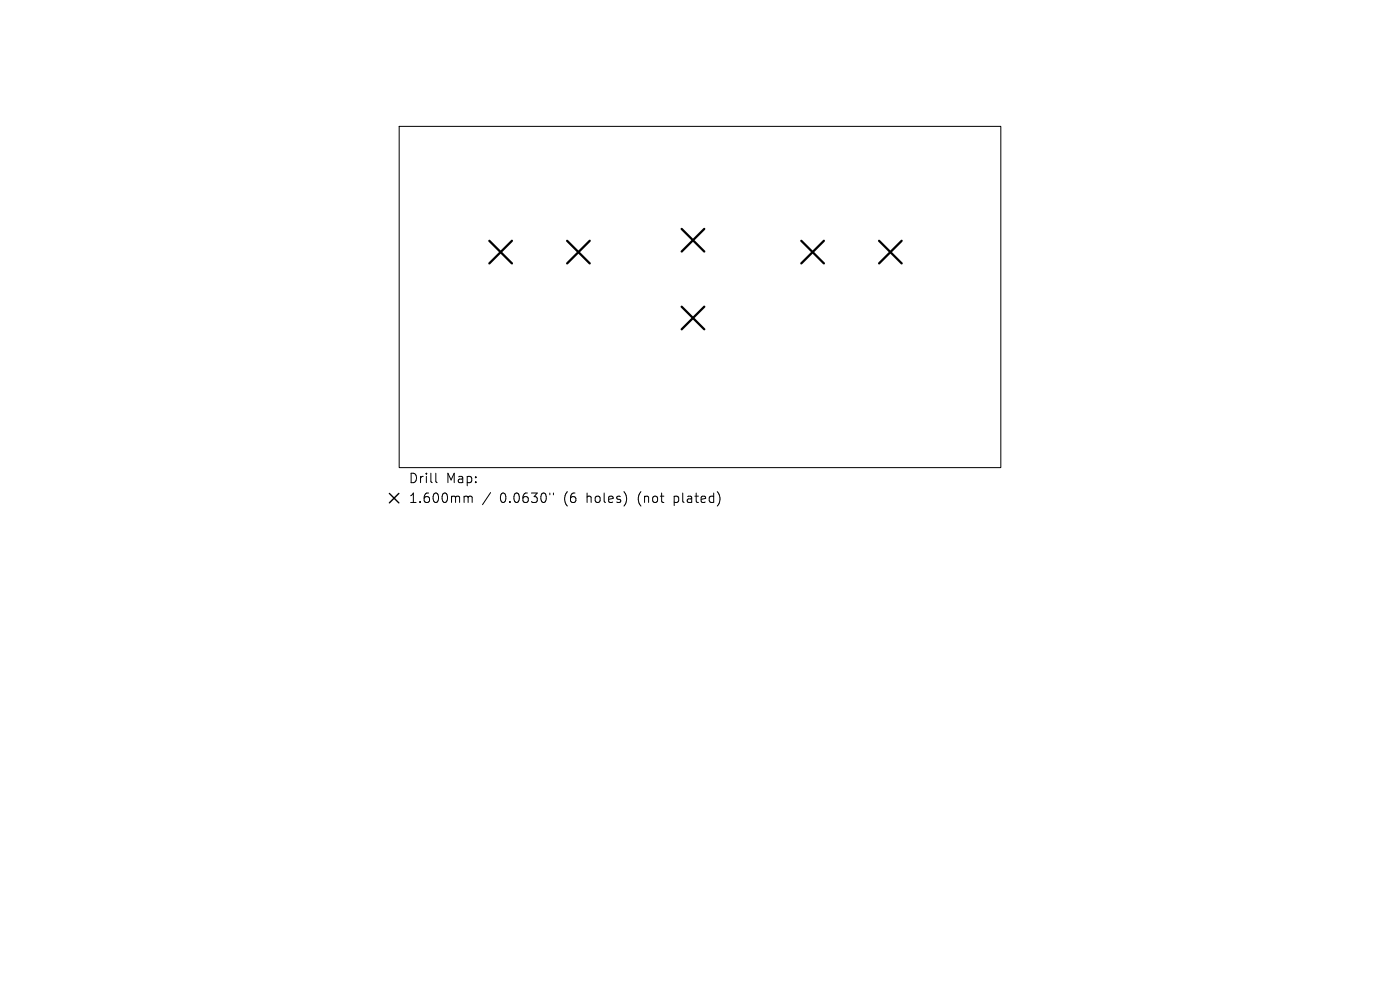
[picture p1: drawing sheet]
<svg xmlns="http://www.w3.org/2000/svg" width="297mm" height="210mm" viewBox="0 0 297 210" stroke-linecap="round" stroke-linejoin="round" font-family="sans-serif">
<defs><g id="words">
<g font-size="2.8">
<text x="86.6" y="102.8">Drill</text>
<text x="86.6" y="107">1.600mm</text>
<text x="94.6" y="102.8">Map:</text>
<text x="106.1" y="107">0.0630&quot;</text>
<text x="119.8" y="107">(6</text>
<text x="124.7" y="107">holes)</text>
<text x="135.8" y="107">(not</text>
<text x="143.6" y="107">plated)</text>
</g>
</g></defs>
<path d="M84.7 26.8h127.6v72.4h-127.6zM92.5 100.4v1.7l.2 .3M98.7 105.3h.5l.1 .2M99.3 105.5l.3-.2h.5l.1 1.3M99.3 105.5v1.1M104.1 104.5l-1.7 2.6M116.6 104.6v.4M117.4 104.6v.4" fill="none" stroke="#000" stroke-width=".21"/>
<path d="M103.8 51.1l4.8 4.8M108.6 51.1l-4.8 4.8M120.3 51.1l4.8 4.8M125.1 51.1l-4.8 4.8M144.6 48.6l4.8 4.8M149.4 48.6l-4.8 4.8M170 51.1l4.8 4.8M174.8 51.1l-4.8 4.8M186.5 51.1l4.8 4.8M191.3 51.1l-4.8 4.8M144.6 65.1l4.8 4.8M149.4 65.1l-4.8 4.8" fill="none" stroke="#000" stroke-width=".48"/>
<path d="M82.6 104.7l2 2M84.6 104.7l-2 2" fill="none" stroke="#000" stroke-width=".3"/>
<use href="#words"/>
</svg>
